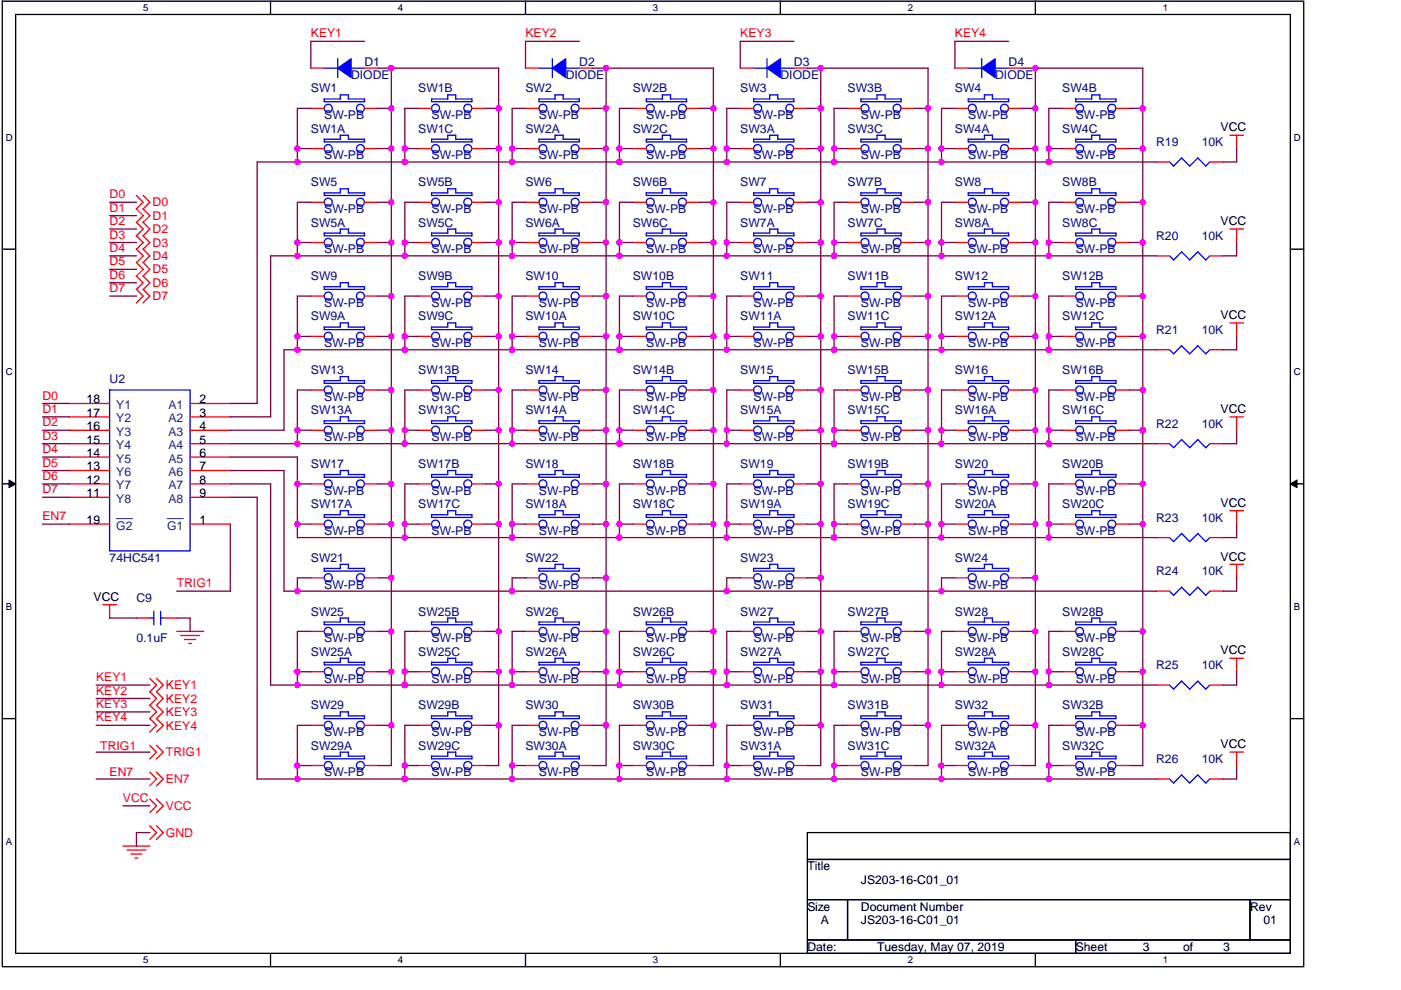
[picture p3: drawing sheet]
<svg xmlns="http://www.w3.org/2000/svg" width="297mm" height="210mm" viewBox="0 0 297 210" stroke-linecap="round" stroke-linejoin="round" font-family="sans-serif">
<defs><g id="words">
<g font-size="2.6" fill="#f00">
<text x="65.9" y="7.9">KEY1</text>
<text x="111.4" y="7.9">KEY2</text>
<text x="156.9" y="7.9">KEY3</text>
<text x="202.5" y="7.9">KEY4</text>
<text x="23.2" y="44.9">D1</text>
<text x="23.2" y="47.8">D2</text>
<text x="23.2" y="42.1">D0</text>
<text x="32.3" y="43.8">D0</text>
<text x="32.3" y="46.6">D1</text>
<text x="23.2" y="50.6">D3</text>
<text x="23.2" y="53.4">D4</text>
<text x="32.3" y="52.3">D3</text>
<text x="32.3" y="49.5">D2</text>
<text x="23.2" y="56.3">D5</text>
<text x="23.2" y="59.1">D6</text>
<text x="32.3" y="58">D5</text>
<text x="32.3" y="55.2">D4</text>
<text x="23.2" y="62">D7</text>
<text x="32.3" y="63.7">D7</text>
<text x="32.3" y="60.9">D6</text>
<text x="9" y="84.8">D0</text>
<text x="9" y="87.6">D1</text>
<text x="9" y="93.3">D3</text>
<text x="9" y="90.4">D2</text>
<text x="9" y="101.8">D6</text>
<text x="9" y="99">D5</text>
<text x="9" y="96.1">D4</text>
<text x="9" y="104.7">D7</text>
<text x="9" y="110.3">EN7</text>
<text x="37.5" y="124.6">TRIG1</text>
<text x="20.4" y="147.3">KEY2</text>
<text x="20.4" y="144.5">KEY1</text>
<text x="35.2" y="146.2">KEY1</text>
<text x="35.2" y="149">KEY2</text>
<text x="20.4" y="153">KEY4</text>
<text x="20.4" y="150.2">KEY3</text>
<text x="35.2" y="154.7">KEY4</text>
<text x="35.2" y="151.9">KEY3</text>
<text x="21.2" y="159">TRIG1</text>
<text x="35.2" y="160.4">TRIG1</text>
<text x="23.2" y="164.7">EN7</text>
<text x="35.2" y="166.1">EN7</text>
<text x="26.1" y="170.1">VCC</text>
<text x="35.2" y="171.8">VCC</text>
<text x="35.2" y="177.5">GND</text>
</g>
<g font-size="2.6" fill="#000080">
<text x="74.4" y="16.8">DIODE</text>
<text x="77.3" y="13.9">D1</text>
<text x="119.9" y="16.8">DIODE</text>
<text x="122.8" y="13.9">D2</text>
<text x="165.5" y="16.8">DIODE</text>
<text x="168.3" y="13.9">D3</text>
<text x="211" y="16.8">DIODE</text>
<text x="213.8" y="13.9">D4</text>
<text x="65.9" y="19.6">SW1</text>
<text x="88.7" y="19.6">SW1B</text>
<text x="111.4" y="19.6">SW2</text>
<text x="134.2" y="19.6">SW2B</text>
<text x="156.9" y="19.6">SW3</text>
<text x="179.7" y="19.6">SW3B</text>
<text x="202.5" y="19.6">SW4</text>
<text x="225.2" y="19.6">SW4B</text>
<text x="65.9" y="28.1">SW1A</text>
<text x="68.7" y="25.3">SW-PB</text>
<text x="88.7" y="28.1">SW1C</text>
<text x="91.5" y="25.3">SW-PB</text>
<text x="111.4" y="28.1">SW2A</text>
<text x="114.3" y="25.3">SW-PB</text>
<text x="134.2" y="28.1">SW2C</text>
<text x="137" y="25.3">SW-PB</text>
<text x="156.9" y="28.1">SW3A</text>
<text x="159.8" y="25.3">SW-PB</text>
<text x="179.7" y="28.1">SW3C</text>
<text x="182.5" y="25.3">SW-PB</text>
<text x="202.5" y="28.1">SW4A</text>
<text x="205.3" y="25.3">SW-PB</text>
<text x="225.2" y="28.1">SW4C</text>
<text x="228.1" y="25.3">SW-PB</text>
<text x="68.7" y="33.8">SW-PB</text>
<text x="91.5" y="33.8">SW-PB</text>
<text x="114.3" y="33.8">SW-PB</text>
<text x="137" y="33.8">SW-PB</text>
<text x="159.8" y="33.8">SW-PB</text>
<text x="182.5" y="33.8">SW-PB</text>
<text x="205.3" y="33.8">SW-PB</text>
<text x="228.1" y="33.8">SW-PB</text>
<text x="245.1" y="31">R19</text>
<text x="254.8" y="31">10K</text>
<text x="65.9" y="39.5">SW5</text>
<text x="88.7" y="39.5">SW5B</text>
<text x="111.4" y="39.5">SW6</text>
<text x="134.2" y="39.5">SW6B</text>
<text x="156.9" y="39.5">SW7</text>
<text x="179.7" y="39.5">SW7B</text>
<text x="202.5" y="39.5">SW8</text>
<text x="225.2" y="39.5">SW8B</text>
<text x="68.7" y="45.2">SW-PB</text>
<text x="91.5" y="45.2">SW-PB</text>
<text x="114.3" y="45.2">SW-PB</text>
<text x="137" y="45.2">SW-PB</text>
<text x="159.8" y="45.2">SW-PB</text>
<text x="182.5" y="45.2">SW-PB</text>
<text x="205.3" y="45.2">SW-PB</text>
<text x="228.1" y="45.2">SW-PB</text>
<text x="65.9" y="48">SW5A</text>
<text x="68.7" y="53.7">SW-PB</text>
<text x="88.7" y="48">SW5C</text>
<text x="91.5" y="53.7">SW-PB</text>
<text x="111.4" y="48">SW6A</text>
<text x="114.3" y="53.7">SW-PB</text>
<text x="134.2" y="48">SW6C</text>
<text x="137" y="53.7">SW-PB</text>
<text x="156.9" y="48">SW7A</text>
<text x="159.8" y="53.7">SW-PB</text>
<text x="179.7" y="48">SW7C</text>
<text x="182.5" y="53.7">SW-PB</text>
<text x="202.5" y="48">SW8A</text>
<text x="205.3" y="53.7">SW-PB</text>
<text x="225.2" y="48">SW8C</text>
<text x="228.1" y="53.7">SW-PB</text>
<text x="245.1" y="50.9">R20</text>
<text x="254.8" y="50.9">10K</text>
<text x="65.9" y="59.4">SW9</text>
<text x="88.7" y="59.4">SW9B</text>
<text x="111.4" y="59.4">SW10</text>
<text x="134.2" y="59.4">SW10B</text>
<text x="156.9" y="59.4">SW11</text>
<text x="179.7" y="59.4">SW11B</text>
<text x="202.5" y="59.4">SW12</text>
<text x="225.2" y="59.4">SW12B</text>
<text x="68.7" y="65.1">SW-PB</text>
<text x="91.5" y="65.1">SW-PB</text>
<text x="114.3" y="65.1">SW-PB</text>
<text x="137" y="65.1">SW-PB</text>
<text x="159.8" y="65.1">SW-PB</text>
<text x="182.5" y="65.1">SW-PB</text>
<text x="205.3" y="65.1">SW-PB</text>
<text x="228.1" y="65.1">SW-PB</text>
<text x="65.9" y="68">SW9A</text>
<text x="88.7" y="68">SW9C</text>
<text x="111.4" y="68">SW10A</text>
<text x="134.2" y="68">SW10C</text>
<text x="156.9" y="68">SW11A</text>
<text x="179.7" y="68">SW11C</text>
<text x="202.5" y="68">SW12A</text>
<text x="225.2" y="68">SW12C</text>
<text x="245.1" y="70.8">R21</text>
<text x="254.8" y="70.8">10K</text>
<text x="68.7" y="73.7">SW-PB</text>
<text x="91.5" y="73.7">SW-PB</text>
<text x="114.3" y="73.7">SW-PB</text>
<text x="137" y="73.7">SW-PB</text>
<text x="159.8" y="73.7">SW-PB</text>
<text x="182.5" y="73.7">SW-PB</text>
<text x="205.3" y="73.7">SW-PB</text>
<text x="228.1" y="73.7">SW-PB</text>
<text x="23.2" y="81.3">U2</text>
<text x="65.9" y="79.3">SW13</text>
<text x="88.7" y="79.3">SW13B</text>
<text x="111.4" y="79.3">SW14</text>
<text x="134.2" y="79.3">SW14B</text>
<text x="156.9" y="79.3">SW15</text>
<text x="179.7" y="79.3">SW15B</text>
<text x="202.5" y="79.3">SW16</text>
<text x="225.2" y="79.3">SW16B</text>
<text x="65.9" y="87.9">SW13A</text>
<text x="68.7" y="85">SW-PB</text>
<text x="88.7" y="87.9">SW13C</text>
<text x="91.5" y="85">SW-PB</text>
<text x="111.4" y="87.9">SW14A</text>
<text x="114.3" y="85">SW-PB</text>
<text x="134.2" y="87.9">SW14C</text>
<text x="137" y="85">SW-PB</text>
<text x="156.9" y="87.9">SW15A</text>
<text x="159.8" y="85">SW-PB</text>
<text x="179.7" y="87.9">SW15C</text>
<text x="182.5" y="85">SW-PB</text>
<text x="202.5" y="87.9">SW16A</text>
<text x="205.3" y="85">SW-PB</text>
<text x="225.2" y="87.9">SW16C</text>
<text x="228.1" y="85">SW-PB</text>
<text x="68.7" y="93.6">SW-PB</text>
<text x="91.5" y="93.6">SW-PB</text>
<text x="114.3" y="93.6">SW-PB</text>
<text x="137" y="93.6">SW-PB</text>
<text x="159.8" y="93.6">SW-PB</text>
<text x="182.5" y="93.6">SW-PB</text>
<text x="205.3" y="93.6">SW-PB</text>
<text x="228.1" y="93.6">SW-PB</text>
<text x="245.1" y="90.7">R22</text>
<text x="254.8" y="90.7">10K</text>
<text x="65.9" y="99.3">SW17</text>
<text x="88.7" y="99.3">SW17B</text>
<text x="111.4" y="99.3">SW18</text>
<text x="134.2" y="99.3">SW18B</text>
<text x="156.9" y="99.3">SW19</text>
<text x="179.7" y="99.3">SW19B</text>
<text x="202.5" y="99.3">SW20</text>
<text x="225.2" y="99.3">SW20B</text>
<text x="65.9" y="107.8">SW17A</text>
<text x="68.7" y="104.9">SW-PB</text>
<text x="88.7" y="107.8">SW17C</text>
<text x="91.5" y="104.9">SW-PB</text>
<text x="111.4" y="107.8">SW18A</text>
<text x="114.3" y="104.9">SW-PB</text>
<text x="134.2" y="107.8">SW18C</text>
<text x="137" y="104.9">SW-PB</text>
<text x="156.9" y="107.8">SW19A</text>
<text x="159.8" y="104.9">SW-PB</text>
<text x="179.7" y="107.8">SW19C</text>
<text x="182.5" y="104.9">SW-PB</text>
<text x="202.5" y="107.8">SW20A</text>
<text x="205.3" y="104.9">SW-PB</text>
<text x="225.2" y="107.8">SW20C</text>
<text x="228.1" y="104.9">SW-PB</text>
<text x="68.7" y="113.5">SW-PB</text>
<text x="91.5" y="113.5">SW-PB</text>
<text x="114.3" y="113.5">SW-PB</text>
<text x="137" y="113.5">SW-PB</text>
<text x="159.8" y="113.5">SW-PB</text>
<text x="182.5" y="113.5">SW-PB</text>
<text x="205.3" y="113.5">SW-PB</text>
<text x="228.1" y="113.5">SW-PB</text>
<text x="245.1" y="110.6">R23</text>
<text x="254.8" y="110.6">10K</text>
<text x="23.2" y="119.2">74HC541</text>
<text x="65.9" y="119.2">SW21</text>
<text x="111.4" y="119.2">SW22</text>
<text x="156.9" y="119.2">SW23</text>
<text x="202.5" y="119.2">SW24</text>
<text x="68.7" y="124.9">SW-PB</text>
<text x="114.3" y="124.9">SW-PB</text>
<text x="159.8" y="124.9">SW-PB</text>
<text x="205.3" y="124.9">SW-PB</text>
<text x="245.1" y="122">R24</text>
<text x="254.8" y="122">10K</text>
<text x="28.9" y="127.7">C9</text>
<text x="65.9" y="130.6">SW25</text>
<text x="88.7" y="130.6">SW25B</text>
<text x="111.4" y="130.6">SW26</text>
<text x="134.2" y="130.6">SW26B</text>
<text x="156.9" y="130.6">SW27</text>
<text x="179.7" y="130.6">SW27B</text>
<text x="202.5" y="130.6">SW28</text>
<text x="225.2" y="130.6">SW28B</text>
<text x="28.9" y="136.2">0.1uF</text>
<text x="68.7" y="136.2">SW-PB</text>
<text x="91.5" y="136.2">SW-PB</text>
<text x="114.3" y="136.2">SW-PB</text>
<text x="137" y="136.2">SW-PB</text>
<text x="159.8" y="136.2">SW-PB</text>
<text x="182.5" y="136.2">SW-PB</text>
<text x="205.3" y="136.2">SW-PB</text>
<text x="228.1" y="136.2">SW-PB</text>
<text x="65.9" y="139.1">SW25A</text>
<text x="88.7" y="139.1">SW25C</text>
<text x="111.4" y="139.1">SW26A</text>
<text x="134.2" y="139.1">SW26C</text>
<text x="156.9" y="139.1">SW27A</text>
<text x="179.7" y="139.1">SW27C</text>
<text x="202.5" y="139.1">SW28A</text>
<text x="225.2" y="139.1">SW28C</text>
<text x="245.1" y="141.9">R25</text>
<text x="254.8" y="141.9">10K</text>
<text x="68.7" y="144.8">SW-PB</text>
<text x="91.5" y="144.8">SW-PB</text>
<text x="114.3" y="144.8">SW-PB</text>
<text x="137" y="144.8">SW-PB</text>
<text x="159.8" y="144.8">SW-PB</text>
<text x="182.5" y="144.8">SW-PB</text>
<text x="205.3" y="144.8">SW-PB</text>
<text x="228.1" y="144.8">SW-PB</text>
<text x="65.9" y="150.5">SW29</text>
<text x="88.7" y="150.5">SW29B</text>
<text x="111.4" y="150.5">SW30</text>
<text x="134.2" y="150.5">SW30B</text>
<text x="156.9" y="150.5">SW31</text>
<text x="179.7" y="150.5">SW31B</text>
<text x="202.5" y="150.5">SW32</text>
<text x="225.2" y="150.5">SW32B</text>
<text x="65.9" y="159">SW29A</text>
<text x="68.7" y="156.1">SW-PB</text>
<text x="88.7" y="159">SW29C</text>
<text x="91.5" y="156.1">SW-PB</text>
<text x="111.4" y="159">SW30A</text>
<text x="114.3" y="156.1">SW-PB</text>
<text x="134.2" y="159">SW30C</text>
<text x="137" y="156.1">SW-PB</text>
<text x="156.9" y="159">SW31A</text>
<text x="159.8" y="156.1">SW-PB</text>
<text x="179.7" y="159">SW31C</text>
<text x="182.5" y="156.1">SW-PB</text>
<text x="202.5" y="159">SW32A</text>
<text x="205.3" y="156.1">SW-PB</text>
<text x="225.2" y="159">SW32C</text>
<text x="228.1" y="156.1">SW-PB</text>
<text x="245.1" y="161.8">R26</text>
<text x="254.8" y="161.8">10K</text>
<text x="68.7" y="164.7">SW-PB</text>
<text x="91.5" y="164.7">SW-PB</text>
<text x="114.3" y="164.7">SW-PB</text>
<text x="137" y="164.7">SW-PB</text>
<text x="159.8" y="164.7">SW-PB</text>
<text x="182.5" y="164.7">SW-PB</text>
<text x="205.3" y="164.7">SW-PB</text>
<text x="228.1" y="164.7">SW-PB</text>
</g>
<g font-size="2.6">
<text x="258.8" y="27.9">VCC</text>
<text x="258.8" y="47.8">VCC</text>
<text x="258.8" y="67.7">VCC</text>
<text x="18.4" y="85.6">18</text>
<text x="18.4" y="88.4">17</text>
<text x="42.3" y="85.6">2</text>
<text x="42.3" y="88.4">3</text>
<text x="258.8" y="87.6">VCC</text>
<text x="18.4" y="91.2">16</text>
<text x="18.4" y="94.1">15</text>
<text x="42.3" y="91.2">4</text>
<text x="42.3" y="94.1">5</text>
<text x="18.4" y="96.9">14</text>
<text x="18.4" y="99.8">13</text>
<text x="42.3" y="96.9">6</text>
<text x="42.3" y="99.8">7</text>
<text x="18.4" y="102.6">12</text>
<text x="18.4" y="105.5">11</text>
<text x="42.3" y="102.6">8</text>
<text x="42.3" y="105.5">9</text>
<text x="258.8" y="107.5">VCC</text>
<text x="18.4" y="111.1">19</text>
<text x="42.3" y="111.1">1</text>
<text x="258.8" y="118.9">VCC</text>
<text x="19.8" y="127.4">VCC</text>
<text x="258.8" y="138.8">VCC</text>
<text x="258.8" y="158.7">VCC</text>
<text x="171.2" y="184.6">Title</text>
<text x="182.5" y="187.5">JS203-16-C01_01</text>
<text x="171.2" y="193.1">Size</text>
<text x="174" y="196">A</text>
<text x="182.5" y="193.1">Document Number</text>
<text x="182.5" y="196">JS203-16-C01_01</text>
<text x="265" y="193.1">Rev</text>
<text x="267.9" y="196">01</text>
<text x="171.2" y="201.7">Date:</text>
<text x="185.9" y="201.7">Tuesday, May 07, 2019</text>
<text x="228.1" y="201.7">Sheet</text>
<text x="242.3" y="201.7">3</text>
<text x="250.8" y="201.7">of</text>
<text x="259.4" y="201.7">3</text>
</g>
<g font-size="2.6" fill="#004080">
<text x="24.7" y="86.7">Y1</text>
<text x="24.7" y="89.6">Y2</text>
<text x="35.7" y="86.7">A1</text>
<text x="35.7" y="89.6">A2</text>
<text x="24.7" y="92.4">Y3</text>
<text x="24.7" y="95.3">Y4</text>
<text x="35.7" y="92.4">A3</text>
<text x="35.7" y="95.3">A4</text>
<text x="24.7" y="98.1">Y5</text>
<text x="24.7" y="101">Y6</text>
<text x="35.7" y="98.1">A5</text>
<text x="35.7" y="101">A6</text>
<text x="24.7" y="103.8">Y7</text>
<text x="24.7" y="106.6">Y8</text>
<text x="35.7" y="103.8">A7</text>
<text x="35.7" y="106.6">A8</text>
<text x="24.7" y="112.3">G2</text>
<text x="35.4" y="112.3">G1</text>
</g>
<g font-size="2">
<text x="30.3" y="2.3">5</text>
<text x="84.4" y="2.3">4</text>
<text x="138.4" y="2.3">3</text>
<text x="192.5" y="2.3">2</text>
<text x="246.5" y="2.3">1</text>
<text x="1.2" y="29.8">D</text>
<text x="274.3" y="29.8">D</text>
<text x="1.2" y="79.6">C</text>
<text x="274.3" y="79.6">C</text>
<text x="1.2" y="129.4">B</text>
<text x="274.3" y="129.4">B</text>
<text x="1.2" y="179.2">A</text>
<text x="274.3" y="179.2">A</text>
<text x="30.3" y="204.3">5</text>
<text x="84.4" y="204.3">4</text>
<text x="138.4" y="204.3">3</text>
<text x="192.5" y="204.3">2</text>
<text x="246.5" y="204.3">1</text>
</g>
</g></defs>
<path d="M.5 .2h275.9v204.8h-275.9zM3.3 3.1h270.3v199.1h-270.3z" fill="none" stroke="#000" stroke-width=".28"/>
<g fill="#fff">
<path d="M30.3 .5h1.2v2.3h-1.2z"/>
<path d="M30.3 202.5h1.2v2.3h-1.2z"/>
</g>
<path d="M57.4 .2v2.9M57.4 202.2v2.8" fill="none" stroke="#000" stroke-width=".28"/>
<g fill="#fff">
<path d="M84.4 .5h1.1v2.3h-1.1z"/>
<path d="M84.4 202.5h1.1v2.3h-1.1z"/>
</g>
<path d="M111.4 .2v2.9M111.4 202.2v2.8" fill="none" stroke="#000" stroke-width=".28"/>
<g fill="#fff">
<path d="M138.4 .5h1.2v2.3h-1.2z"/>
<path d="M138.4 202.5h1.2v2.3h-1.2z"/>
</g>
<path d="M165.5 .2v2.9M165.5 202.2v2.8" fill="none" stroke="#000" stroke-width=".28"/>
<g fill="#fff">
<path d="M192.5 .5h1.1v2.3h-1.1z"/>
<path d="M192.5 202.5h1.1v2.3h-1.1z"/>
</g>
<path d="M219.5 .2v2.9M219.5 202.2v2.8" fill="none" stroke="#000" stroke-width=".28"/>
<g fill="#fff">
<path d="M246.5 .5h1.2v2.3h-1.2z"/>
<path d="M246.5 202.5h1.2v2.3h-1.2z"/>
<path d="M1.2 28h1.5v2.2h-1.5z"/>
<path d="M274.3 28h1.5v2.2h-1.5z"/>
<path d="M1.2 77.7h1.5v2.3h-1.5z"/>
<path d="M274.3 77.7h1.5v2.3h-1.5z"/>
</g>
<path d="M.5 52.9h2.8M273.6 52.9h2.8" fill="none" stroke="#000" stroke-width=".28"/>
<g fill="#fff">
<path d="M1.2 127.5h1.4v2.3h-1.4z"/>
<path d="M274.3 127.5h1.4v2.3h-1.4z"/>
</g>
<path d="M.5 102.6h2.8M273.6 102.6h2.8" fill="none" stroke="#000" stroke-width=".28"/>
<path d="M1.9 101.8l1.4 .8-1.4 .8zM273.6 102.6l1.4-.8v1.6z" fill="#000" stroke="#000" stroke-width=".21"/>
<g fill="#fff">
<path d="M1.2 177.3h1.4v2.3h-1.4z"/>
<path d="M274.3 177.3h1.4v2.3h-1.4z"/>
</g>
<path d="M.5 152.4h2.8M273.6 152.4h2.8M171.2 176.6h102.4v5.7h-102.4zM171.2 199.4h56.9v2.8h-56.9zM171.2 182.3h102.4v8.5h-102.4zM171.2 190.8h8.5v8.6h-8.5zM179.7 190.8h85.3v8.6h-85.3zM228.1 199.4h45.5v2.8h-45.5zM265 190.8h8.6v8.6h-8.6z" fill="none" stroke="#000" stroke-width=".28"/>
<g fill="none" stroke="#f00" stroke-width=".28">
<path d="M65.9 14.5h2.8M77.3 14.5h2.8M111.4 14.5h2.9M122.8 14.5h2.8M156.9 14.5h2.9M168.3 14.5h2.9M202.5 14.5h2.8M213.8 14.5h2.9M65.9 31.5h2.8M65.9 23h2.8M77.3 31.5h2.8M77.3 23h2.8"/>
<path d="M88.7 31.5h2.8M88.7 23h2.8M100.1 31.5h2.8M100.1 23h2.8M111.4 31.5h2.9M111.4 23h2.9M122.8 31.5h2.8M122.8 23h2.8M134.2 31.5h2.8M134.2 23h2.8M145.6 31.5h2.8M145.6 23h2.8"/>
<path d="M156.9 31.5h2.9M156.9 23h2.9M168.3 31.5h2.9M168.3 23h2.9M179.7 31.5h2.8M179.7 23h2.8M191.1 31.5h2.8M191.1 23h2.8M202.5 31.5h2.8M202.5 23h2.8M213.8 31.5h2.9M213.8 23h2.9"/>
<path d="M225.2 31.5h2.9M225.2 23h2.9M236.6 31.5h2.8M236.6 23h2.8M245.1 34.4h2.9M256.5 34.4h2.9M260.8 28.7h2.8M262.2 28.7v2.8M28.9 58.5l1.4 1.5-1.4 1.4 1.4 1.4-1.4 1.5M28.9 50l1.4 1.4-1.4 1.5M28.9 55.7l1.4 1.4-1.4 1.5M28.9 47.1l1.4 1.5-1.4 1.4"/>
<path d="M28.9 41.4l1.4 1.5-1.4 1.4M28.9 52.8l1.4 1.5-1.4 1.4M28.9 44.3l1.4 1.4-1.4 1.5M30.3 58.5l1.5 1.5-1.5 1.4 1.5 1.4-1.5 1.5M30.3 50l1.5 1.4-1.5 1.5M30.3 55.7l1.5 1.4-1.5 1.5M30.3 47.1l1.5 1.5-1.5 1.4M30.3 41.4l1.5 1.5-1.5 1.4M30.3 52.8l1.5 1.5-1.5 1.4M30.3 44.3l1.5 1.4-1.5 1.5M65.9 51.4h2.8M65.9 42.9h2.8"/>
<path d="M77.3 51.4h2.8M77.3 42.9h2.8M88.7 51.4h2.8M88.7 42.9h2.8M100.1 51.4h2.8M100.1 42.9h2.8M111.4 51.4h2.9M111.4 42.9h2.9M122.8 51.4h2.8M122.8 42.9h2.8M134.2 51.4h2.8M134.2 42.9h2.8"/>
<path d="M145.6 51.4h2.8M145.6 42.9h2.8M156.9 51.4h2.9M156.9 42.9h2.9M168.3 51.4h2.9M168.3 42.9h2.9M179.7 51.4h2.8M179.7 42.9h2.8M191.1 51.4h2.8M191.1 42.9h2.8M202.5 51.4h2.8M202.5 42.9h2.8"/>
<path d="M213.8 51.4h2.9M213.8 42.9h2.9M225.2 51.4h2.9M225.2 42.9h2.9M236.6 51.4h2.8M236.6 42.9h2.8M245.1 54.3h2.9M256.5 54.3h2.9M260.8 48.6h2.8M262.2 48.6v2.9M65.9 71.4h2.8M65.9 62.8h2.8"/>
<path d="M77.3 71.4h2.8M77.3 62.8h2.8M88.7 71.4h2.8M88.7 62.8h2.8M100.1 71.4h2.8M100.1 62.8h2.8M111.4 71.4h2.9M111.4 62.8h2.9M122.8 71.4h2.8M122.8 62.8h2.8M134.2 71.4h2.8M134.2 62.8h2.8"/>
<path d="M145.6 71.4h2.8M145.6 62.8h2.8M156.9 71.4h2.9M156.9 62.8h2.9M168.3 71.4h2.9M168.3 62.8h2.9M179.7 71.4h2.8M179.7 62.8h2.8M191.1 71.4h2.8M191.1 62.8h2.8M202.5 71.4h2.8M202.5 62.8h2.8"/>
<path d="M213.8 71.4h2.9M213.8 62.8h2.9M225.2 71.4h2.9M225.2 62.8h2.9M236.6 71.4h2.8M236.6 62.8h2.8M245.1 74.2h2.9M256.5 74.2h2.9M260.8 68.5h2.8M262.2 68.5v2.9M14.7 88.4h8.5M14.7 91.2h8.5"/>
<path d="M14.7 94.1h8.5M14.7 85.6h8.5M14.7 96.9h8.5M14.7 99.8h8.5M40.3 88.4h8.5M40.3 91.2h8.5M40.3 94.1h8.5M40.3 85.6h8.5M40.3 96.9h8.5M40.3 99.8h8.5M65.9 91.2h2.8M65.9 82.7h2.8"/>
<path d="M77.3 91.2h2.8M77.3 82.7h2.8M88.7 91.2h2.8M88.7 82.7h2.8M100.1 91.2h2.8M100.1 82.7h2.8M111.4 91.2h2.9M111.4 82.7h2.9M122.8 91.2h2.8M122.8 82.7h2.8M134.2 91.2h2.8M134.2 82.7h2.8"/>
<path d="M145.6 91.2h2.8M145.6 82.7h2.8M156.9 91.2h2.9M156.9 82.7h2.9M168.3 91.2h2.9M168.3 82.7h2.9M179.7 91.2h2.8M179.7 82.7h2.8M191.1 91.2h2.8M191.1 82.7h2.8M202.5 91.2h2.8M202.5 82.7h2.8"/>
<path d="M213.8 91.2h2.9M213.8 82.7h2.9M225.2 91.2h2.9M225.2 82.7h2.9M236.6 91.2h2.8M236.6 82.7h2.8M245.1 94.1h2.9M256.5 94.1h2.9M260.8 88.4h2.8M262.2 88.4v2.9M14.7 102.6h8.5M14.7 111.2h8.5"/>
<path d="M14.7 105.5h8.5M40.3 102.6h8.5M40.3 111.2h8.5M40.3 105.5h8.5M65.9 102.6h2.8M65.9 111.2h2.8M77.3 102.6h2.8M77.3 111.2h2.8M88.7 102.6h2.8M88.7 111.2h2.8M100.1 102.6h2.8M100.1 111.2h2.8"/>
<path d="M111.4 102.6h2.9M111.4 111.2h2.9M122.8 102.6h2.8M122.8 111.2h2.8M134.2 102.6h2.8M134.2 111.2h2.8M145.6 102.6h2.8M145.6 111.2h2.8M156.9 102.6h2.9M156.9 111.2h2.9M168.3 102.6h2.9M168.3 111.2h2.9"/>
<path d="M179.7 102.6h2.8M179.7 111.2h2.8M191.1 102.6h2.8M191.1 111.2h2.8M202.5 102.6h2.8M202.5 111.2h2.8M213.8 102.6h2.9M213.8 111.2h2.9M225.2 102.6h2.9M225.2 111.2h2.9M236.6 102.6h2.8M236.6 111.2h2.8"/>
<path d="M245.1 114h2.9M256.5 114h2.9M260.8 119.7h2.8M260.8 108.3h2.8M262.2 108.3v2.9M262.2 119.7v2.9M21.8 128.2h2.9M23.2 128.2v2.9M28.9 131.1h2.9M34.6 131.1h2.9M37.5 133.9h5.7M38.3 134.8h4"/>
<path d="M39.1 135.6h2.3M40 136.5h.6M65.9 133.9h2.8M65.9 122.6h2.8M77.3 133.9h2.8M77.3 122.6h2.8M88.7 133.9h2.8M100.1 133.9h2.8M111.4 133.9h2.9M111.4 122.6h2.9M122.8 133.9h2.8M122.8 122.6h2.8"/>
<path d="M134.2 133.9h2.8M145.6 133.9h2.8M156.9 133.9h2.9M156.9 122.6h2.9M168.3 133.9h2.9M168.3 122.6h2.9M179.7 133.9h2.8M191.1 133.9h2.8M202.5 133.9h2.8M202.5 122.6h2.8M213.8 133.9h2.9M213.8 122.6h2.9"/>
<path d="M225.2 133.9h2.9M236.6 133.9h2.8M245.1 125.4h2.9M256.5 125.4h2.9M260.8 139.6h2.8M262.2 139.6v2.9M31.7 158.1l1.5 1.4-1.5 1.5M31.7 143.9l1.5 1.4-1.5 1.4M31.7 152.4l1.5 1.4-1.5 1.5M31.7 146.7l1.5 1.4-1.5 1.5 1.5 1.4-1.5 1.4M33.2 158.1l1.4 1.4-1.4 1.5M33.2 143.9l1.4 1.4-1.4 1.4"/>
<path d="M33.2 152.4l1.4 1.4-1.4 1.5M33.2 146.7l1.4 1.4-1.4 1.5 1.4 1.4-1.4 1.4M65.9 142.5h2.8M65.9 153.8h2.8M77.3 142.5h2.8M77.3 153.8h2.8M88.7 142.5h2.8M88.7 153.8h2.8M100.1 142.5h2.8M100.1 153.8h2.8M111.4 142.5h2.9M111.4 153.8h2.9"/>
<path d="M122.8 142.5h2.8M122.8 153.8h2.8M134.2 142.5h2.8M134.2 153.8h2.8M145.6 142.5h2.8M145.6 153.8h2.8M156.9 142.5h2.9M156.9 153.8h2.9M168.3 142.5h2.9M168.3 153.8h2.9M179.7 142.5h2.8M179.7 153.8h2.8"/>
<path d="M191.1 142.5h2.8M191.1 153.8h2.8M202.5 142.5h2.8M202.5 153.8h2.8M213.8 142.5h2.9M213.8 153.8h2.9M225.2 142.5h2.9M225.2 153.8h2.9M236.6 142.5h2.8M236.6 153.8h2.8M245.1 145.3h2.9M256.5 145.3h2.9"/>
<path d="M260.8 159.5h2.8M262.2 159.5v2.9M26.1 179.5h5.7M31.7 175.2l1.5 1.4-1.5 1.5M31.7 169.5l1.5 1.4-1.5 1.5M31.7 163.8l1.5 1.4-1.5 1.5M33.2 175.2l1.4 1.4-1.4 1.5M33.2 169.5l1.4 1.4-1.4 1.5M33.2 163.8l1.4 1.4-1.4 1.5M65.9 162.4h2.8M77.3 162.4h2.8M88.7 162.4h2.8"/>
<path d="M100.1 162.4h2.8M111.4 162.4h2.9M122.8 162.4h2.8M134.2 162.4h2.8M145.6 162.4h2.8M156.9 162.4h2.9M168.3 162.4h2.9M179.7 162.4h2.8M191.1 162.4h2.8M202.5 162.4h2.8M213.8 162.4h2.9M225.2 162.4h2.9"/>
<path d="M236.6 162.4h2.8M245.1 165.2h2.9M256.5 165.2h2.9M26.9 180.3h4M27.8 181.1h2.3M28.6 182h.6"/>
</g>
<g fill="none" stroke="#00f" stroke-width=".28">
<path d="M68.7 14.5h2.9M71.6 12.4v4M74.4 14.5h2.9M114.3 14.5h2.8M117.1 12.4v4M119.9 14.5h2.9M159.8 14.5h2.8M162.6 12.4v4M165.5 14.5h2.8M205.3 14.5h2.8M208.1 12.4v4M211 14.5h2.8"/>
<path d="M72.2 21h-3.5v.6h8.6v-.6h-3.5M73.8 29.5h3.5v.6h-8.6v-.6h3.5v-.8h1.7v.8M73.9 20.1v.9M73.9 20.1h-1.7v.9M91.5 29.5h3.4v-.8h1.7v.8h3.5v.6h-8.6zM96.6 20.1v.9h3.5v.6h-8.6v-.6h3.4M96.6 20.1h-1.7v.9M117.7 21h-3.4v.6h8.5v-.6h-3.4M119.4 29.5h3.4v.6h-8.5v-.6h3.4v-.8h1.7v.8M119.4 20.1v.9M119.4 20.1h-1.7v.9M140.4 28.7h1.8v.8"/>
<path d="M140.4 20.1h1.8M140.4 20.1v.9M140.4 28.7v.8h-3.4v.6h8.6M140.4 21h-3.4v.6h8.6M142.1 21h3.5v.6M142.1 29.5h3.5v.6M142.2 20.1v.9M159.8 21h3.4M159.8 21v.6h8.5M159.8 29.5v.6h8.5M163.2 28.7h1.7v.8h3.4v.6M163.2 20.1h1.7"/>
<path d="M163.2 20.1v.9M163.2 28.7v.8h-3.4M164.9 20.1v.9h3.4v.6M182.5 21h3.4M182.5 29.5v.6h8.6v-.6h-3.5l.1-.8h-1.8v.8h-3.4M187.7 20.1l-.1 .9h3.5v.6h-8.6v-.6M187.7 20.1h-1.8v.9M208.7 28.7h1.7v.8M208.7 20.1h1.7M208.7 20.1v.9M208.7 28.7v.8h-3.4v.6h8.6M208.7 21h-3.4v.6h8.6"/>
<path d="M210.4 21h3.4v.6M210.4 29.5h3.4v.6M210.4 20.1v.9M228 21h3.5M228.1 29.5v.6h8.5v-.6h-3.4v-.8h-1.7v.8h-3.5M233.2 20.1v.9h3.4v.6h-8.5v-.6M233.2 20.1h-1.7v.9M247.9 34.3l.9 .9M252.2 35.2l-1.7-1.7-1.7 1.7M255.6 35.2l-1.7-1.7-1.7 1.7M256.5 34.4l-.9 .8M68.7 49.4h3.5v-.8h1.7v.8"/>
<path d="M68.7 49.4v.6h8.6v-.6M73.8 49.4h3.5M73.9 40h-1.7v.9h-3.5v.6h8.6v-.6h-3.5M73.9 40v.9M91.5 49.4h3.4v-.8h1.7v.8h3.5M91.5 49.4v.6h8.6v-.6M96.6 40v.9h3.5v.6h-8.6v-.6h3.4v-.9h1.7M114.3 49.4h3.4v-.8h1.7v.8M114.3 49.4v.6h8.5v-.6M119.4 49.4h3.4M119.4 40h-1.7v.9h-3.4v.6h8.5v-.6h-3.4M119.4 40v.9"/>
<path d="M137 49.4v.6h8.6M140.4 48.6h1.8v.8M140.4 60l1.8-.1v.9M140.4 40h1.8M140.4 48.6v.8h-3.4M140.4 40v.9h-3.4v.6h8.6M140.4 60v.8M142.1 49.4h3.5M142.1 40.9h3.5v.6M142.2 40v.9M145.6 49.4v.6M159.8 49.4v.6h8.5"/>
<path d="M159.8 40.9v.6h8.5M163.2 48.6h1.7v.8h3.4M163.2 40h1.7M163.2 60l1.7-.1v.9h3.4v.6M163.2 48.6v.8h-3.4M163.2 40v.9h-3.4M163.2 60v.8M164.9 40v.9h3.4v.6M168.3 49.4v.6M182.5 49.4h3.4v-.8h1.8v.8h3.4M182.5 49.4v.6h8.6v-.6M187.7 40l-.1 .9h3.5v.6h-8.6v-.6"/>
<path d="M187.7 40h-1.8v.9h-3.4M205.3 49.4v.6h8.6M208.7 48.6h1.7v.8M208.7 60l1.7-.1v.9M208.7 40h1.7M208.7 48.6v.8h-3.4M208.7 40v.9h-3.4v.6h8.6M208.7 60v.8M210.4 40.9h3.4v.6M210.4 49.4h3.4M210.4 40v.9M213.8 49.4v.6"/>
<path d="M228 49.4h3.5v-.8h1.7v.8h3.4M228.1 49.4v.6h8.5v-.6M233.2 40v.9h3.4v.6h-8.5v-.6M233.2 40h-1.7v.9h-3.5M247.9 54.3l.9 .8M252.2 55.1l-1.7-1.7-1.7 1.8M255.6 55.1l-1.7-1.7-1.7 1.8M256.5 54.3l-.9 .9M68.7 69.4h3.5l-.1-.9h1.8v.9M68.7 69.3v.6h8.6v-.6M72.2 60.8h-3.5v.6h8.6v-.6h-3.5M73.8 69.4h3.5"/>
<path d="M73.9 60.8v-.9l-1.8 .1 .1 .8M91.5 69.4h3.4v-.9h1.7v.9h3.5M91.5 69.3v.6h8.6v-.6M94.9 60.8h-3.4v.6h8.6v-.6h-3.5v-.9l-1.7 .1v.8M114.3 69.4h3.4v-.9h1.7v.9M114.3 69.3v.6h8.5v-.6M117.7 60.8h-3.4v.6h8.5v-.6h-3.4M119.4 69.4h3.4M119.4 60.8v-.9l-1.7 .1v.8M137 69.3v.6h8.6M140.4 68.5h1.8v.9M140.4 79.9h1.8v.8"/>
<path d="M140.4 68.5v.9h-3.4M140.4 79.9v.9l-3.4-.1v.6h8.6M140.4 60.8h-3.4v.6h8.6M142.1 60.8h3.5v.6M142.1 69.4h3.5M145.6 69.3v.6M159.8 60.8h3.4M159.8 69.3v.6h8.5M159.8 60.8v.6h8.5M163.2 68.5h1.7v.9h3.4M163.2 79.9h1.7v.8h3.4v.6M163.2 68.5v.9h-3.4"/>
<path d="M163.2 79.9v.9l-3.4-.1M168.3 69.3v.6M182.5 69.4h3.4v-.9h1.8v.9h3.4M182.5 60.8h3.4M182.5 69.3v.6h8.6v-.6M182.5 60.8v.6h8.6v-.6h-3.5l.1-.9-1.8 .1v.8M205.3 69.3v.6h8.6M208.7 68.5h1.7v.9M208.7 79.9h1.7v.8M208.7 68.5v.9h-3.4M208.7 79.9v.9l-3.4-.1v.6h8.6M208.7 60.8h-3.4v.6h8.6"/>
<path d="M210.4 60.8h3.4v.6M210.4 69.4h3.4M213.8 69.3v.6M228 69.4h3.5v-.9h1.7v.9h3.4M228 60.8h3.5M228.1 60.8v.6h8.5v-.6h-3.4v-.9l-1.7 .1v.8M228.1 69.3v.6h8.5v-.6M247.9 74.2l.9 .8M250.5 73.3l1.7 1.7M250.5 73.3l-1.7 1.8M253.9 73.3l1.7 1.8 .9-.9M254 73.3l-1.8 1.8"/>
<path d="M23.2 82.7h17.1v34.2h-17.1zM73.8 80.7h3.5v.6h-8.6v-.6h3.5v-.8h1.7v.8M73.8 89.3l3.5-.1v.6h-8.6v-.6l3.5 .1v-.9h1.7v.9M73.9 99.8h-1.7v.8h-3.5M73.9 99.8v.8M91.5 89.3h3.4v-.9h1.7v.9l3.5-.1v.6h-8.6zM91.5 80.7h3.4v-.8h1.7v.8h3.5v.6h-8.6zM96.6 99.8h-1.7v.8h-3.4M96.6 99.8v.8h3.5M119.4 89.3l3.4-.1v.6h-8.5v-.6l3.4 .1v-.9h1.7v.9M119.4 80.7h3.4v.6h-8.5v-.6h3.4v-.8h1.7v.8M119.4 99.8h-1.7v.8h-3.4"/>
<path d="M119.4 99.8v.8M140.4 99.8h1.8M140.4 88.4h1.8v.9M140.4 99.8v.8h-3.4M140.4 88.4v.9l-3.4-.1v.6h8.6M142.1 89.3h3.5v.5M142.1 80.7h3.5v.6M142.2 99.8v.8M159.8 89.2v.6h8.5M159.8 80.7v.6h8.5M163.2 99.8h1.7M163.2 88.4h1.7v.9h3.4v.5"/>
<path d="M163.2 99.8v.8h-3.4M163.2 88.4v.9h-3.4M164.9 99.8v.8h3.4M182.5 89.2v.6h8.6v-.6l-3.5 .1 .1-.9h-1.8v.9h-3.4M182.5 80.7v.6h8.6v-.6h-3.5l.1-.8h-1.8v.9l-3.4-.1M187.7 99.8h-1.8v.8h-3.4M187.7 99.8l-.1 .8h3.5M208.7 88.4h1.7v.9M208.7 99.8h1.7M208.7 88.4v.9h-3.4v.5h8.6M208.7 99.8v.9l-3.4-.1M210.4 80.7h3.4v.6"/>
<path d="M210.4 89.3l3.4-.1v.6M210.4 99.8v.8M228.1 80.7v.6h8.5v-.6h-3.4v-.8h-1.7v.9l-3.5-.1M228.1 89.2v.6h8.5v-.6l-3.4 .1v-.9h-1.7v.9h-3.5M233.2 99.8h-1.7v.8h-3.5M233.2 99.8v.8h3.4M247.9 94.1l.9 .9M252.2 95l-1.7-1.8-1.7 1.8M255.6 95l-1.7-1.8-1.7 1.8M256.5 94.1l-.9 .9M68.7 100.6v.6h8.6v-.6M73.8 100.6h3.5"/>
<path d="M73.8 109.2h3.5M73.9 108.3v.9M73.9 108.3h-1.7v.9h-3.5M77.3 109.2v.5h-8.6v-.5M91.5 100.6v.6h8.6v-.6M96.6 108.3v.9h3.5M96.6 108.3h-1.7v.9h-3.4M100.1 109.2v.5h-8.6v-.5M114.3 100.6v.6h8.5v-.6M119.4 100.6h3.4M119.4 109.2h3.4M119.4 108.3v.9"/>
<path d="M119.4 108.3h-1.7v.9h-3.4M122.8 109.2v.5h-8.5v-.5M137 100.6v.6h8.6M137 109.2v.5h8.6M140.4 108.3h1.8M140.4 108.3v.9h-3.4M142.1 100.6h3.5M142.1 109.2h3.5M142.2 108.3v.9M145.6 100.6v.6M145.6 109.2v.5M159.8 100.6v.6h8.5"/>
<path d="M159.8 109.2v.5h8.5M163.2 119.7h1.7v.9h3.4M163.2 108.3h1.7M163.2 119.7v.9h-3.4M163.2 108.3v.9h-3.4M164.9 108.3v.9h3.4M168.3 100.6v.6M168.3 109.2v.5M182.5 100.6v.6h8.6v-.6M187.7 108.3v.9h3.4M187.7 108.3h-1.8v.9h-3.4M191.1 109.2v.5h-8.6v-.5"/>
<path d="M205.3 100.6v.6h8.6M205.3 109.2v.5h8.6M208.7 119.7h1.7v.9M208.7 108.3h1.7M208.7 108.3v.9h-3.4M208.7 119.7v.9h-3.4M210.4 100.6h3.4M210.4 109.2h3.4M210.4 108.3v.9M213.8 100.6v.6M213.8 109.2v.5M228.1 100.6v.6h8.5v-.6"/>
<path d="M233.2 108.3v.9h3.4M233.2 108.3h-1.7v.9h-3.5M236.6 109.2v.5h-8.5v-.5M247.9 114l.9 .9M250.5 113.1l1.7 1.8M250.5 113.2l-1.7 1.7M253.9 113.1l1.7 1.8M254 113.2l-1.8 1.7M256.5 114l-.9 .9M31.8 131.1h.8M32.6 129.7v2.8M34 131.1h.6"/>
<path d="M34.1 129.7v2.8M68.7 120.6h3.5v-.9h1.7v.9M68.7 120.5v.6h8.6v-.6M73.8 131.9h3.5v.6h-8.6v-.6h3.5v-.8h1.7v.8M73.8 120.6h3.5M91.5 131.9h3.4v-.8h1.7v.8h3.5v.6h-8.6zM114.3 120.6h3.4v-.9h1.7v.9M114.3 120.5v.6h8.5v-.6M119.4 120.6h3.4M119.4 131.9h3.4v.6h-8.5v-.6h3.4v-.8h1.7v.8M140.4 131.1h1.8v.8M140.4 139.6h1.8v.9"/>
<path d="M140.4 131.1v.9l-3.4-.1v.6h8.6M140.4 139.6v.9M142.1 131.9h3.5v.6M159.8 120.5v.6h8.5M159.8 131.9v.6h8.5M163.2 131.1h1.7v.8h3.4v.6M163.2 139.6h1.7v.9h3.4v.5M163.2 131.1v.8h-3.4M163.2 139.6v.9M168.3 120.5v.6M182.5 131.9v.6h8.6v-.6h-3.5l.1-.8h-1.8v.9l-3.4-.1M205.3 120.5v.6h8.6"/>
<path d="M208.7 131.1h1.7v.8M208.7 139.6h1.7v.9M208.7 131.1v.9l-3.4-.1v.6h8.6M208.7 139.6v.9M210.4 131.9h3.4v.6M210.4 120.6h3.4M213.8 120.5v.6M228.1 131.9v.6h8.5v-.6h-3.4v-.8h-1.7v.9l-3.5-.1M247.9 125.4l.9 .9M250.5 124.5l1.7 1.8M250.5 124.5l-1.7 1.8M253.9 124.5l1.7 1.8 .9-.9"/>
<path d="M254 124.5l-1.8 1.8M72.2 140.5h-3.5v.5h8.6v-.5h-3.5M73.8 151.8h3.5M73.9 140.5v-.9h-1.8l.1 .9M73.9 151v.8M73.9 159.5v.9M73.9 151h-1.7v.9l-3.5-.1M73.9 159.5h-1.7v.9h-3.5M77.3 151.8v.6h-8.6v-.6M94.9 140.5h-3.4v.5h8.6v-.5h-3.5v-.9h-1.7v.9M96.6 151v.8h3.5M96.6 159.5v.9h3.5"/>
<path d="M96.6 151h-1.7v.9l-3.4-.1M96.6 159.5h-1.7v.9h-3.4M100.1 151.8v.6h-8.6v-.6M117.7 140.5h-3.4v.5h8.5v-.5h-3.4M119.4 151.8h3.4M119.4 140.5v-.9h-1.7v.9M119.4 151v.8M119.4 159.5v.9M119.4 151h-1.7v.9l-3.4-.1M119.4 159.5h-1.7v.9h-3.4M122.8 151.8v.6h-8.5v-.6M137 151.8v.6h8.6"/>
<path d="M140.4 151h1.8M140.4 159.5h1.8M140.4 151v.9l-3.4-.1M140.4 159.5v.9h-3.4M140.4 140.5h-3.4v.5h8.6M142.1 140.5h3.5v.5M142.1 151.8h3.5M142.2 151v.8M142.2 159.5v.9M145.6 151.8v.6M159.8 140.5h3.4M159.8 140.5v.5h8.5"/>
<path d="M159.8 151.8v.6h8.5M163.2 151h1.7M163.2 159.5h1.7M163.2 151v.9l-3.4-.1M163.2 159.5v.9h-3.4M164.9 151v.8h3.4M164.9 159.5v.9h3.4M168.3 151.8v.6M182.5 140.5h3.4M182.5 140.5v.5h8.6v-.5h-3.5l.1-.9h-1.8v.9M187.7 151v.8h3.4M187.7 159.5v.9h3.4"/>
<path d="M187.7 151h-1.8v.9l-3.4-.1M187.7 159.5h-1.8v.9h-3.4M191.1 151.8v.6h-8.6v-.6M205.3 151.8v.6h8.6M208.7 151h1.7M208.7 159.5h1.7M208.7 151v.9l-3.4-.1M208.7 159.5v.9h-3.4M208.7 140.5h-3.4v.5h8.6M210.4 140.5h3.4v.5M210.4 151.8h3.4M210.4 151v.8"/>
<path d="M210.4 159.5v.9M213.8 151.8v.6M228 140.5h3.5M228.1 140.5v.5h8.5v-.5h-3.4v-.9h-1.7v.9M233.2 151v.8h3.4M233.2 159.5v.9h3.4M233.2 151h-1.7v.9l-3.5-.1M233.2 159.5h-1.7v.9h-3.5M236.6 151.8v.6h-8.5v-.6M247.9 145.3l.9 .9M252.2 146.2l-1.7-1.8-1.7 1.8M255.6 146.2l-1.7-1.8-1.7 1.8"/>
<path d="M256.5 145.3l-.9 .9M73.8 160.4h3.5M77.3 160.4v.6h-8.6v-.6M100.1 160.4v.6h-8.6v-.6M119.4 160.4h3.4M122.8 160.4v.6h-8.5v-.6M137 160.4v.6h8.6M142.1 160.4h3.5M145.6 160.4v.6M159.8 160.4v.6h8.5M168.3 160.4v.6M191.1 160.4v.6h-8.6v-.6"/>
<path d="M205.3 160.4v.6h8.6M210.4 160.4h3.4M213.8 160.4v.6M236.6 160.4v.6h-8.5v-.6M247.9 165.2l.9 .9M250.5 164.3l1.7 1.8M250.5 164.4l-1.7 1.7M253.9 164.3l1.7 1.8M254 164.4l-1.8 1.7M256.5 165.2l-.9 .9"/>
<circle cx="69.6" cy="23" r=".85"/>
<circle cx="69.6" cy="31.5" r=".84"/>
<circle cx="76.4" cy="23" r=".84"/>
<circle cx="76.4" cy="31.5" r=".84"/>
<circle cx="92.3" cy="23" r=".85"/>
<circle cx="92.3" cy="31.5" r=".84"/>
<circle cx="99.2" cy="23" r=".85"/>
<circle cx="99.2" cy="31.5" r=".84"/>
<circle cx="115.1" cy="23" r=".84"/>
<circle cx="115.1" cy="31.5" r=".84"/>
<circle cx="121.9" cy="23" r=".85"/>
<circle cx="121.9" cy="31.5" r=".84"/>
<circle cx="137.9" cy="23" r=".84"/>
<circle cx="137.9" cy="31.5" r=".84"/>
<circle cx="144.7" cy="23" r=".85"/>
<circle cx="144.7" cy="31.5" r=".84"/>
<circle cx="160.6" cy="23" r=".85"/>
<circle cx="160.6" cy="31.5" r=".84"/>
<circle cx="167.4" cy="23" r=".84"/>
<circle cx="167.5" cy="31.5" r=".84"/>
<circle cx="183.4" cy="23" r=".85"/>
<circle cx="183.4" cy="31.5" r=".84"/>
<circle cx="190.2" cy="23" r=".84"/>
<circle cx="190.2" cy="31.5" r=".84"/>
<circle cx="206.1" cy="23" r=".85"/>
<circle cx="206.1" cy="31.5" r=".84"/>
<circle cx="213" cy="23" r=".85"/>
<circle cx="213" cy="31.5" r=".84"/>
<circle cx="228.9" cy="23" r=".84"/>
<circle cx="228.9" cy="31.5" r=".84"/>
<circle cx="235.7" cy="23" r=".85"/>
<circle cx="235.7" cy="31.5" r=".84"/>
<circle cx="69.6" cy="51.4" r=".85"/>
<circle cx="69.6" cy="42.9" r=".85"/>
<circle cx="76.4" cy="42.9" r=".84"/>
<circle cx="76.4" cy="51.4" r=".84"/>
<circle cx="92.3" cy="51.4" r=".85"/>
<circle cx="92.3" cy="42.9" r=".85"/>
<circle cx="99.2" cy="51.4" r=".85"/>
<circle cx="99.2" cy="42.9" r=".85"/>
<circle cx="115.1" cy="42.9" r=".84"/>
<circle cx="115.1" cy="51.4" r=".84"/>
<circle cx="121.9" cy="51.4" r=".85"/>
<circle cx="121.9" cy="42.9" r=".85"/>
<circle cx="137.9" cy="51.4" r=".84"/>
<circle cx="137.9" cy="42.9" r=".84"/>
<circle cx="144.7" cy="51.4" r=".85"/>
<circle cx="144.7" cy="42.9" r=".85"/>
<circle cx="160.6" cy="51.4" r=".85"/>
<circle cx="160.6" cy="42.9" r=".85"/>
<circle cx="167.4" cy="42.9" r=".84"/>
<circle cx="167.4" cy="51.4" r=".84"/>
<circle cx="183.4" cy="42.9" r=".85"/>
<circle cx="183.4" cy="51.4" r=".85"/>
<circle cx="190.2" cy="42.9" r=".84"/>
<circle cx="190.2" cy="51.4" r=".84"/>
<circle cx="206.1" cy="51.4" r=".85"/>
<circle cx="206.1" cy="42.9" r=".85"/>
<circle cx="213" cy="51.4" r=".85"/>
<circle cx="213" cy="42.9" r=".85"/>
<circle cx="228.9" cy="51.4" r=".84"/>
<circle cx="228.9" cy="42.9" r=".84"/>
<circle cx="235.7" cy="42.9" r=".85"/>
<circle cx="235.7" cy="51.4" r=".85"/>
<circle cx="69.6" cy="71.3" r=".85"/>
<circle cx="69.6" cy="62.8" r=".85"/>
<circle cx="76.4" cy="62.8" r=".84"/>
<circle cx="76.4" cy="71.3" r=".84"/>
<circle cx="92.3" cy="71.3" r=".85"/>
<circle cx="92.3" cy="62.8" r=".85"/>
<circle cx="99.2" cy="62.8" r=".85"/>
<circle cx="99.2" cy="71.3" r=".85"/>
<circle cx="115.1" cy="62.8" r=".84"/>
<circle cx="115.1" cy="71.3" r=".84"/>
<circle cx="121.9" cy="62.8" r=".85"/>
<circle cx="121.9" cy="71.3" r=".85"/>
<circle cx="137.9" cy="62.8" r=".84"/>
<circle cx="137.9" cy="71.3" r=".84"/>
<circle cx="144.7" cy="71.3" r=".85"/>
<circle cx="144.7" cy="62.8" r=".85"/>
<circle cx="160.6" cy="71.3" r=".85"/>
<circle cx="160.6" cy="62.8" r=".85"/>
<circle cx="167.4" cy="71.3" r=".84"/>
<circle cx="167.4" cy="62.8" r=".84"/>
<circle cx="183.4" cy="71.3" r=".85"/>
<circle cx="183.4" cy="62.8" r=".85"/>
<circle cx="190.2" cy="62.8" r=".84"/>
<circle cx="190.2" cy="71.3" r=".84"/>
<circle cx="206.1" cy="62.8" r=".85"/>
<circle cx="206.1" cy="71.3" r=".85"/>
<circle cx="213" cy="62.8" r=".85"/>
<circle cx="213" cy="71.3" r=".85"/>
<circle cx="228.9" cy="62.8" r=".84"/>
<circle cx="228.9" cy="71.3" r=".84"/>
<circle cx="235.7" cy="71.3" r=".85"/>
<circle cx="235.7" cy="62.8" r=".85"/>
<circle cx="69.6" cy="82.7" r=".85"/>
<circle cx="69.6" cy="91.2" r=".85"/>
<circle cx="76.4" cy="82.7" r=".84"/>
<circle cx="76.4" cy="91.2" r=".84"/>
<circle cx="92.3" cy="91.2" r=".85"/>
<circle cx="92.3" cy="82.7" r=".85"/>
<circle cx="99.2" cy="82.7" r=".85"/>
<circle cx="99.2" cy="91.2" r=".85"/>
<circle cx="115.1" cy="82.7" r=".84"/>
<circle cx="115.1" cy="91.2" r=".84"/>
<circle cx="121.9" cy="82.7" r=".85"/>
<circle cx="121.9" cy="91.2" r=".85"/>
<circle cx="137.9" cy="91.2" r=".84"/>
<circle cx="137.9" cy="82.7" r=".84"/>
<circle cx="144.7" cy="91.2" r=".85"/>
<circle cx="144.7" cy="82.7" r=".85"/>
<circle cx="160.6" cy="82.7" r=".85"/>
<circle cx="160.6" cy="91.2" r=".85"/>
<circle cx="167.4" cy="82.7" r=".84"/>
<circle cx="167.4" cy="91.2" r=".84"/>
<circle cx="183.4" cy="91.2" r=".85"/>
<circle cx="183.4" cy="82.7" r=".85"/>
<circle cx="190.2" cy="91.2" r=".84"/>
<circle cx="190.2" cy="82.7" r=".84"/>
<circle cx="206.1" cy="91.2" r=".85"/>
<circle cx="206.1" cy="82.7" r=".85"/>
<circle cx="213" cy="82.7" r=".85"/>
<circle cx="213" cy="91.2" r=".85"/>
<circle cx="228.9" cy="82.7" r=".84"/>
<circle cx="228.9" cy="91.2" r=".84"/>
<circle cx="235.7" cy="82.7" r=".85"/>
<circle cx="235.7" cy="91.2" r=".85"/>
<circle cx="69.6" cy="111.2" r=".85"/>
<circle cx="69.6" cy="102.6" r=".84"/>
<circle cx="76.4" cy="111.2" r=".84"/>
<circle cx="76.4" cy="102.6" r=".84"/>
<circle cx="92.3" cy="111.2" r=".85"/>
<circle cx="92.3" cy="102.6" r=".84"/>
<circle cx="99.2" cy="111.2" r=".85"/>
<circle cx="99.2" cy="102.6" r=".84"/>
<circle cx="115.1" cy="111.2" r=".84"/>
<circle cx="115.1" cy="102.6" r=".84"/>
<circle cx="121.9" cy="111.2" r=".85"/>
<circle cx="121.9" cy="102.6" r=".84"/>
<circle cx="137.9" cy="111.2" r=".84"/>
<circle cx="137.9" cy="102.6" r=".84"/>
<circle cx="144.7" cy="111.2" r=".85"/>
<circle cx="144.7" cy="102.6" r=".84"/>
<circle cx="160.6" cy="111.2" r=".85"/>
<circle cx="160.6" cy="102.6" r=".84"/>
<circle cx="167.4" cy="111.2" r=".84"/>
<circle cx="167.5" cy="102.6" r=".84"/>
<circle cx="183.4" cy="111.2" r=".85"/>
<circle cx="183.4" cy="102.6" r=".84"/>
<circle cx="190.2" cy="111.2" r=".84"/>
<circle cx="190.2" cy="102.6" r=".84"/>
<circle cx="206.1" cy="111.2" r=".85"/>
<circle cx="206.1" cy="102.6" r=".84"/>
<circle cx="213" cy="111.2" r=".85"/>
<circle cx="213" cy="102.6" r=".84"/>
<circle cx="228.9" cy="111.2" r=".84"/>
<circle cx="228.9" cy="102.6" r=".84"/>
<circle cx="235.7" cy="111.2" r=".85"/>
<circle cx="235.7" cy="102.6" r=".84"/>
<circle cx="69.6" cy="122.5" r=".85"/>
<circle cx="69.6" cy="133.9" r=".85"/>
<circle cx="76.4" cy="133.9" r=".84"/>
<circle cx="76.4" cy="122.5" r=".84"/>
<circle cx="92.3" cy="133.9" r=".85"/>
<circle cx="99.2" cy="133.9" r=".85"/>
<circle cx="115.1" cy="133.9" r=".84"/>
<circle cx="115.1" cy="122.5" r=".84"/>
<circle cx="121.9" cy="122.5" r=".85"/>
<circle cx="121.9" cy="133.9" r=".85"/>
<circle cx="137.9" cy="133.9" r=".84"/>
<circle cx="144.7" cy="133.9" r=".85"/>
<circle cx="160.6" cy="122.5" r=".85"/>
<circle cx="160.6" cy="133.9" r=".85"/>
<circle cx="167.4" cy="133.9" r=".84"/>
<circle cx="167.4" cy="122.5" r=".84"/>
<circle cx="183.4" cy="133.9" r=".85"/>
<circle cx="190.2" cy="133.9" r=".84"/>
<circle cx="206.1" cy="122.5" r=".85"/>
<circle cx="206.1" cy="133.9" r=".85"/>
<circle cx="213" cy="122.5" r=".85"/>
<circle cx="213" cy="133.9" r=".85"/>
<circle cx="228.9" cy="133.9" r=".84"/>
<circle cx="235.7" cy="133.9" r=".85"/>
<circle cx="69.6" cy="142.5" r=".85"/>
<circle cx="69.6" cy="153.8" r=".85"/>
<circle cx="76.4" cy="142.4" r=".84"/>
<circle cx="76.4" cy="153.8" r=".84"/>
<circle cx="92.3" cy="142.5" r=".85"/>
<circle cx="92.3" cy="153.8" r=".85"/>
<circle cx="99.2" cy="142.5" r=".85"/>
<circle cx="99.2" cy="153.8" r=".85"/>
<circle cx="115.1" cy="142.4" r=".84"/>
<circle cx="115.1" cy="153.8" r=".84"/>
<circle cx="121.9" cy="142.5" r=".85"/>
<circle cx="121.9" cy="153.8" r=".85"/>
<circle cx="137.9" cy="153.8" r=".84"/>
<circle cx="137.9" cy="142.4" r=".84"/>
<circle cx="144.7" cy="153.8" r=".85"/>
<circle cx="144.7" cy="142.5" r=".85"/>
<circle cx="160.6" cy="153.8" r=".85"/>
<circle cx="160.6" cy="142.5" r=".85"/>
<circle cx="167.4" cy="142.4" r=".84"/>
<circle cx="167.4" cy="153.8" r=".84"/>
<circle cx="183.4" cy="153.8" r=".85"/>
<circle cx="183.4" cy="142.5" r=".85"/>
<circle cx="190.2" cy="142.4" r=".84"/>
<circle cx="190.2" cy="153.8" r=".84"/>
<circle cx="206.1" cy="153.8" r=".85"/>
<circle cx="206.1" cy="142.5" r=".85"/>
<circle cx="213" cy="142.5" r=".85"/>
<circle cx="213" cy="153.8" r=".85"/>
<circle cx="228.9" cy="142.4" r=".84"/>
<circle cx="228.9" cy="153.8" r=".84"/>
<circle cx="235.7" cy="142.5" r=".85"/>
<circle cx="235.7" cy="153.8" r=".85"/>
<circle cx="69.6" cy="162.4" r=".85"/>
<circle cx="76.4" cy="162.4" r=".84"/>
<circle cx="92.3" cy="162.4" r=".85"/>
<circle cx="99.2" cy="162.4" r=".85"/>
<circle cx="115.1" cy="162.4" r=".84"/>
<circle cx="121.9" cy="162.4" r=".85"/>
<circle cx="137.9" cy="162.4" r=".84"/>
<circle cx="144.7" cy="162.4" r=".85"/>
<circle cx="160.6" cy="162.4" r=".85"/>
<circle cx="167.4" cy="162.4" r=".84"/>
<circle cx="183.4" cy="162.4" r=".85"/>
<circle cx="190.2" cy="162.4" r=".84"/>
<circle cx="206.1" cy="162.4" r=".85"/>
<circle cx="213" cy="162.4" r=".85"/>
<circle cx="228.9" cy="162.4" r=".84"/>
<circle cx="235.7" cy="162.4" r=".85"/>
</g>
<g fill="#00f" stroke="#00f" stroke-width=".28">
<path d="M162.6 14.5l2.9-2v3.9z" fill-rule="evenodd"/>
<path d="M117.1 14.5l2.8-2v3.9z" fill-rule="evenodd"/>
<path d="M71.6 14.5l2.8-2v3.9z" fill-rule="evenodd"/>
<path d="M208.1 14.5l2.9-2v3.9z" fill-rule="evenodd"/>
</g>
<path d="M24.7 110h3.4M35.4 110h3.5" fill="none" stroke="#004080" stroke-width=".21"/>
<g fill="none" stroke="#800040" stroke-width=".28">
<path d="M77.3 8.8h-11.4v5.7M80.1 14.5h25.6v147.9M83 14.5v147.9M122.8 8.8h-11.4v5.7M125.6 14.5h25.7v147.9M128.5 14.5v147.9M168.3 8.8h-11.4v5.7M171.2 14.5h25.6M174 14.5v147.9M196.8 14.5v147.9M213.9 8.8h-11.4v5.7M219.5 14.5v147.9"/>
<path d="M242.3 14.5v147.9M242.3 14.5h-25.6M63.1 31.5h2.8M65.9 23h-2.8v11.4M80.1 23h2.9M80.1 31.5h2.9M85.8 31.5h2.9M88.7 23h-2.9v11.4M102.9 23h2.8M102.9 31.5h2.8M108.6 31.5h2.8M111.4 23h-2.8v11.4"/>
<path d="M125.6 23h2.9M125.6 31.5h2.9M131.3 31.5h2.9M134.2 23h-2.9v11.4M148.4 23h2.9M148.4 31.5h2.9M154.1 31.5h2.9M157 23h-2.9v11.4M171.2 23h2.8M171.2 31.5h2.8M176.8 31.5h2.9M179.7 23h-2.9v11.4"/>
<path d="M193.9 23h2.9M193.9 31.5h2.9M199.6 31.5h2.9M202.5 23h-2.9v11.4M216.7 23h2.8M216.7 31.5h2.8M222.4 31.5h2.8M225.2 23h-2.8v11.4M239.4 23h2.9M239.4 31.5h2.9M245.1 34.4h-190.6v51.2h-5.7M259.3 34.4h2.9"/>
<path d="M262.2 31.5v2.9M23.2 42.9h5.8M23.2 54.3h5.8M23.2 51.4h5.8M23.2 45.7h5.8M23.2 57.1h5.8M23.2 48.6h5.8M23.2 60h5.8M63.1 51.4h2.8M65.9 42.9h-2.8v11.4M80.1 51.4h2.9M80.1 42.9h2.9"/>
<path d="M85.8 51.4h2.9M88.7 42.9h-2.9v11.4M102.9 42.9h2.8M102.9 51.4h2.8M108.6 51.4h2.8M111.4 42.9h-2.8v11.4M125.6 42.9h2.9M125.6 51.4h2.9M131.3 51.4h2.9M134.2 42.9h-2.9v11.4M148.4 42.9h2.9M148.4 51.4h2.9"/>
<path d="M154.1 51.4h2.9M157 42.9h-2.9v11.4M171.2 42.9h2.8M171.2 51.4h2.8M176.8 51.4h2.9M179.7 42.9h-2.9v11.4M193.9 42.9h2.9M193.9 51.4h2.9M199.6 51.4h2.9M202.5 42.9h-2.9v11.4M216.7 42.9h2.8M216.7 51.4h2.8"/>
<path d="M222.4 51.4h2.8M225.2 42.9h-2.8v11.4M239.4 42.9h2.9M239.4 51.4h2.9M245.1 54.3h-187.7v34.1h-8.6M262.2 51.4v2.9h-2.9M23.2 62.8h5.8M63.1 71.4h2.8M65.9 62.8h-2.8v11.4M80.1 71.4h2.9M80.1 62.8h2.9M85.8 71.4h2.9"/>
<path d="M88.7 62.8h-2.9v11.4M102.9 62.8h2.8M102.9 71.4h2.8M108.6 71.4h2.8M111.4 62.8h-2.8v11.4M125.6 62.8h2.9M125.6 71.4h2.9M131.3 71.4h2.9M134.2 62.8h-2.9v11.4M148.4 62.8h2.9M148.4 71.4h2.9M154.1 71.4h2.9"/>
<path d="M157 62.8h-2.9v11.4M171.2 71.4h2.8M171.2 62.8h2.8M176.8 71.4h2.9M179.7 62.8h-2.9v11.4M193.9 62.8h2.9M193.9 71.4h2.9M199.6 71.4h2.9M202.5 62.8h-2.9v11.4M216.7 71.4h2.8M216.7 62.8h2.8M222.4 71.4h2.8"/>
<path d="M225.2 62.8h-2.8v11.4M239.4 62.8h2.9M239.4 71.4h2.9M245.1 74.2h-184.9v17.1l-11.4-.1M262.2 71.4v2.8h-2.9M9 94.1h5.7M9 99.8h5.7M9 96.9h5.7M9 85.6h5.7M9 88.4h5.7M9 91.2h5.7M48.8 99.8h11.4v25.6h184.9"/>
<path d="M48.8 96.9h14.3v17.1M63.1 91.2h2.8M65.9 82.7h-2.8v11.4M80.1 82.7h2.9M80.1 91.2h2.9M85.8 91.2h2.9M88.7 82.7h-2.9v11.4M102.9 91.2h2.8M102.9 82.7h2.8M108.6 91.2h2.8M111.4 82.7h-2.8v11.4M125.6 91.2h2.9"/>
<path d="M125.6 82.7h2.9M131.3 91.2h2.9M134.2 82.7h-2.9v11.4M148.4 91.2h2.9M148.4 82.7h2.9M154.1 91.2h2.9M157 82.7h-2.9v11.4M171.2 82.7h2.8M171.2 91.2h2.8M176.8 91.2h2.9M179.7 82.7h-2.9v11.4M193.9 91.2h2.9"/>
<path d="M193.9 82.7h2.9M199.6 91.2h2.9M202.5 82.7h-2.9v11.4M216.7 82.7h2.8M216.7 91.2h2.8M222.4 91.2h2.8M225.2 82.7h-2.8v11.4M239.4 82.7h2.9M239.4 91.2h2.9M245.1 94.1h-196.3M259.3 94.1h2.9M262.2 91.2v2.9"/>
<path d="M9 102.6h5.7M9 105.5h5.7M9 111.2h5.7M48.8 102.6h8.6v42.7M48.8 105.5h5.7v59.7M48.8 111.2v14.2M63.1 102.6h2.8M63.1 111.2h2.8M80.1 102.6h2.9M80.1 111.2h2.9M85.8 111.2h2.9M88.7 102.6h-2.9v11.4"/>
<path d="M102.9 102.6h2.8M102.9 111.2h2.8M108.6 111.2h2.8M111.4 102.6h-2.8v11.4M125.6 102.6h2.9M125.6 111.2h2.9M131.3 111.2h2.9M134.2 102.6h-2.9v11.4M148.4 102.6h2.9M148.4 111.2h2.9M154.1 111.2h2.9M157 102.6h-2.9v11.4"/>
<path d="M171.2 102.6h2.8M171.2 111.2h2.8M176.8 111.2h2.9M179.7 102.6h-2.9v11.4M193.9 102.6h2.9M193.9 111.2h2.9M199.6 111.2h2.9M202.5 102.6h-2.9v11.4M216.7 111.2h2.8M216.7 102.6h2.8M222.4 111.2h2.8M225.2 102.6h-2.8v11.4"/>
<path d="M239.4 102.6h2.9M239.4 111.2h2.9M245.1 114h-182M259.3 114h2.9M262.2 111.2v2.8M23.2 131.1h5.8M37.5 125.4h11.3M37.5 131.1h2.8M40.3 131.1v2.8M65.9 122.6h-2.8v2.8M65.9 133.9h-2.8v11.4M80.1 122.6h2.9"/>
<path d="M80.1 133.9h2.9M88.7 133.9h-2.9v11.4M102.9 133.9h2.8M111.4 122.6h-2.8v2.8M111.4 133.9h-2.8v11.4M125.6 133.9h2.9M125.6 122.6h2.9M131.3 133.9h2.9M131.3 133.9v11.4M148.4 133.9h2.9M157 122.6h-2.9v2.8M157 133.9h-2.9v11.4"/>
<path d="M171.2 122.6h2.8M171.2 133.9h2.8M176.8 133.9v11.4M176.8 133.9h2.9M193.9 133.9h2.9M202.5 122.6h-2.9v2.8M202.5 133.9h-2.9v11.4M216.7 133.9h2.8M216.7 122.6h2.8M222.4 133.9h2.8M222.4 133.9v11.4M239.4 133.9h2.9"/>
<path d="M262.2 122.6v2.8h-2.9M20.4 159.5h11.4M20.4 145.3h11.4M20.4 153.8h11.4M20.4 148.1h11.4M20.4 151h11.4M63.1 142.5h2.8M65.9 153.8h-2.8v11.4M80.1 153.8h2.9M80.1 142.5h2.9M85.8 142.5h2.9M88.7 153.8h-2.9v11.4"/>
<path d="M102.9 153.8h2.8M102.9 142.5h2.8M108.6 142.5h2.8M111.4 153.8h-2.8v11.4M125.6 142.5h2.9M125.6 153.8h2.9M131.3 142.5h2.9M134.2 153.8h-2.9v11.4M148.4 153.8h2.9M148.4 142.5h2.9M154.1 142.5h2.9M157 153.8h-2.9v11.4"/>
<path d="M171.2 142.5h2.8M171.2 153.8h2.8M176.8 142.5h2.9M179.7 153.8h-2.9v11.4M193.9 153.8h2.9M193.9 142.5h2.9M199.6 142.5h2.9M202.5 153.8h-2.9v11.4M216.7 142.5h2.8M216.7 153.8h2.8M222.4 142.5h2.8M225.2 153.8h-2.8v11.4"/>
<path d="M239.4 153.8h2.9M239.4 142.5h2.9M245.1 145.3h-187.7M259.3 145.3h2.9M262.2 142.5v2.8M20.4 165.2h11.4M26.1 170.9h5.7M31.8 176.6h-2.9v2.9M63.1 162.4h2.8M80.1 162.4h2.9M85.8 162.4h2.9M102.9 162.4h2.8"/>
<path d="M108.6 162.4h2.8M125.6 162.4h2.9M131.3 162.4h2.9M148.4 162.4h2.9M154.1 162.4h2.9M171.2 162.4h2.8M176.8 162.4h2.9M193.9 162.4h2.9M199.6 162.4h2.9M216.7 162.4h2.8M222.4 162.4h2.8M239.4 162.4h2.9"/>
<path d="M245.1 165.2h-190.6M259.3 165.2h2.9M262.2 162.4v2.8"/>
</g>
<g fill="#f0f" stroke="#f0f" stroke-width=".28">
<circle cx="154.1" cy="162.4" r=".56"/>
<circle cx="108.6" cy="111.2" r=".57"/>
<circle cx="176.8" cy="145.3" r=".56"/>
<circle cx="108.6" cy="125.4" r=".57"/>
<circle cx="154.1" cy="111.2" r=".57"/>
<circle cx="176.8" cy="94.1" r=".56"/>
<circle cx="108.6" cy="71.3" r=".56"/>
<circle cx="108.6" cy="114" r=".56"/>
<circle cx="83" cy="82.7" r=".57"/>
<circle cx="83" cy="91.2" r=".56"/>
<circle cx="222.4" cy="94.1" r=".57"/>
<circle cx="108.6" cy="162.4" r=".56"/>
<circle cx="222.4" cy="145.3" r=".57"/>
<circle cx="63" cy="145.3" r=".56"/>
<circle cx="199.6" cy="31.5" r=".56"/>
<circle cx="131.3" cy="94.1" r=".57"/>
<circle cx="131.3" cy="165.2" r=".57"/>
<circle cx="199.6" cy="125.4" r=".56"/>
<circle cx="219.5" cy="111.2" r=".56"/>
<circle cx="85.8" cy="145.3" r=".56"/>
<circle cx="63" cy="165.2" r=".56"/>
<circle cx="222.4" cy="165.2" r=".57"/>
<circle cx="63" cy="162.4" r=".55"/>
<circle cx="154.1" cy="74.2" r=".57"/>
<circle cx="176.8" cy="74.2" r=".56"/>
<circle cx="222.4" cy="114" r=".56"/>
<circle cx="85.8" cy="165.2" r=".56"/>
<circle cx="174" cy="14.4" r=".56"/>
<circle cx="131.3" cy="145.3" r=".57"/>
<circle cx="63" cy="102.6" r=".56"/>
<circle cx="154.1" cy="125.4" r=".57"/>
<circle cx="174" cy="82.7" r=".57"/>
<circle cx="174" cy="91.2" r=".56"/>
<circle cx="154.1" cy="142.4" r=".56"/>
<circle cx="63" cy="125.4" r=".56"/>
<circle cx="63" cy="94.1" r=".56"/>
<circle cx="154.1" cy="31.5" r=".57"/>
<circle cx="176.8" cy="31.5" r=".56"/>
<circle cx="174" cy="142.4" r=".56"/>
<circle cx="154.1" cy="51.4" r=".57"/>
<circle cx="83" cy="23" r=".57"/>
<circle cx="83" cy="111.2" r=".57"/>
<circle cx="108.6" cy="51.4" r=".57"/>
<circle cx="219.5" cy="42.9" r=".55"/>
<circle cx="219.5" cy="71.3" r=".55"/>
<circle cx="174" cy="122.5" r=".57"/>
<circle cx="174" cy="133.9" r=".56"/>
<circle cx="219.5" cy="14.4" r=".55"/>
<circle cx="63" cy="51.4" r=".56"/>
<circle cx="174" cy="71.3" r=".56"/>
<circle cx="83" cy="31.5" r=".57"/>
<circle cx="219.5" cy="23" r=".56"/>
<circle cx="219.5" cy="31.5" r=".56"/>
<circle cx="105.7" cy="23" r=".56"/>
<circle cx="105.7" cy="31.5" r=".56"/>
<circle cx="154.1" cy="54.3" r=".57"/>
<circle cx="176.8" cy="54.3" r=".56"/>
<circle cx="174" cy="51.4" r=".57"/>
<circle cx="128.5" cy="142.4" r=".55"/>
<circle cx="83" cy="14.4" r=".56"/>
<circle cx="219.5" cy="51.4" r=".56"/>
<circle cx="83" cy="122.5" r=".57"/>
<circle cx="83" cy="133.9" r=".56"/>
<circle cx="219.5" cy="122.5" r=".56"/>
<circle cx="219.5" cy="133.9" r=".55"/>
<circle cx="83" cy="51.4" r=".57"/>
<circle cx="174" cy="42.9" r=".56"/>
<circle cx="63" cy="54.3" r=".56"/>
<circle cx="83" cy="71.3" r=".56"/>
<circle cx="128.5" cy="62.8" r=".55"/>
<circle cx="83" cy="42.9" r=".56"/>
<circle cx="199.6" cy="51.4" r=".56"/>
<circle cx="174" cy="23" r=".57"/>
<circle cx="174" cy="31.5" r=".57"/>
<circle cx="219.5" cy="142.4" r=".55"/>
<circle cx="174" cy="111.2" r=".57"/>
<circle cx="105.7" cy="42.9" r=".55"/>
<circle cx="85.8" cy="51.4" r=".56"/>
<circle cx="108.6" cy="54.3" r=".57"/>
<circle cx="83" cy="62.8" r=".56"/>
<circle cx="131.3" cy="51.4" r=".57"/>
<circle cx="151.2" cy="23" r=".57"/>
<circle cx="174" cy="62.8" r=".56"/>
<circle cx="176.8" cy="51.4" r=".56"/>
<circle cx="199.6" cy="54.3" r=".56"/>
<circle cx="219.5" cy="62.8" r=".55"/>
<circle cx="222.4" cy="51.4" r=".57"/>
<circle cx="85.8" cy="74.2" r=".56"/>
<circle cx="63" cy="74.2" r=".56"/>
<circle cx="131.3" cy="74.2" r=".57"/>
<circle cx="222.4" cy="74.2" r=".57"/>
<circle cx="199.6" cy="71.3" r=".55"/>
<circle cx="108.6" cy="74.2" r=".57"/>
<circle cx="85.8" cy="71.3" r=".55"/>
<circle cx="105.7" cy="51.4" r=".56"/>
<circle cx="105.7" cy="62.8" r=".55"/>
<circle cx="199.6" cy="74.2" r=".56"/>
<circle cx="222.4" cy="71.3" r=".56"/>
<circle cx="199.6" cy="91.2" r=".55"/>
<circle cx="85.8" cy="94.1" r=".56"/>
<circle cx="199.6" cy="162.4" r=".55"/>
<circle cx="63" cy="142.4" r=".55"/>
<circle cx="176.8" cy="114" r=".55"/>
<circle cx="199.6" cy="111.2" r=".56"/>
<circle cx="83" cy="102.6" r=".57"/>
<circle cx="108.6" cy="94.1" r=".57"/>
<circle cx="85.8" cy="91.2" r=".55"/>
<circle cx="105.7" cy="71.3" r=".55"/>
<circle cx="105.7" cy="82.7" r=".56"/>
<circle cx="105.7" cy="91.2" r=".55"/>
<circle cx="128.5" cy="102.6" r=".56"/>
<circle cx="154.1" cy="94.1" r=".57"/>
<circle cx="174" cy="102.6" r=".57"/>
<circle cx="199.6" cy="94.1" r=".56"/>
<circle cx="219.5" cy="91.2" r=".55"/>
<circle cx="219.5" cy="82.7" r=".56"/>
<circle cx="242.3" cy="23" r=".56"/>
<circle cx="199.6" cy="114" r=".55"/>
<circle cx="176.8" cy="111.2" r=".56"/>
<circle cx="154.1" cy="114" r=".56"/>
<circle cx="131.3" cy="111.2" r=".57"/>
<circle cx="128.5" cy="122.5" r=".56"/>
<circle cx="83" cy="142.4" r=".56"/>
<circle cx="83" cy="153.8" r=".57"/>
<circle cx="85.8" cy="162.4" r=".55"/>
<circle cx="108.6" cy="165.2" r=".57"/>
<circle cx="108.6" cy="145.3" r=".57"/>
<circle cx="85.8" cy="111.2" r=".56"/>
<circle cx="105.7" cy="102.6" r=".56"/>
<circle cx="105.7" cy="111.2" r=".56"/>
<circle cx="105.7" cy="133.9" r=".55"/>
<circle cx="105.7" cy="142.4" r=".55"/>
<circle cx="105.7" cy="153.8" r=".56"/>
<circle cx="219.5" cy="102.6" r=".56"/>
<circle cx="222.4" cy="91.2" r=".56"/>
<circle cx="128.5" cy="111.2" r=".56"/>
<circle cx="85.8" cy="142.4" r=".55"/>
<circle cx="63" cy="111.2" r=".56"/>
<circle cx="63" cy="91.2" r=".55"/>
<circle cx="63" cy="71.3" r=".55"/>
<circle cx="85.8" cy="54.3" r=".56"/>
<circle cx="85.8" cy="114" r=".55"/>
<circle cx="128.5" cy="23" r=".56"/>
<circle cx="128.5" cy="31.5" r=".56"/>
<circle cx="128.5" cy="42.9" r=".55"/>
<circle cx="85.8" cy="34.4" r=".55"/>
<circle cx="222.4" cy="31.5" r=".57"/>
<circle cx="128.5" cy="82.7" r=".56"/>
<circle cx="128.5" cy="71.3" r=".55"/>
<circle cx="128.5" cy="14.4" r=".55"/>
<circle cx="63" cy="31.5" r=".56"/>
<circle cx="128.5" cy="51.4" r=".56"/>
<circle cx="154.1" cy="34.4" r=".56"/>
<circle cx="176.8" cy="34.4" r=".55"/>
<circle cx="131.3" cy="31.5" r=".57"/>
<circle cx="85.8" cy="31.5" r=".56"/>
<circle cx="128.5" cy="91.2" r=".55"/>
<circle cx="128.5" cy="133.9" r=".55"/>
<circle cx="108.6" cy="34.4" r=".56"/>
<circle cx="199.6" cy="34.4" r=".55"/>
<circle cx="222.4" cy="34.4" r=".56"/>
<circle cx="131.3" cy="34.4" r=".56"/>
<circle cx="63" cy="34.4" r=".55"/>
<circle cx="128.5" cy="153.8" r=".56"/>
<circle cx="108.6" cy="31.5" r=".57"/>
<circle cx="108.6" cy="91.2" r=".56"/>
<circle cx="108.6" cy="142.4" r=".56"/>
<circle cx="131.3" cy="114" r=".56"/>
<circle cx="154.1" cy="145.3" r=".57"/>
<circle cx="131.3" cy="142.4" r=".56"/>
<circle cx="131.3" cy="162.4" r=".56"/>
<circle cx="154.1" cy="165.2" r=".57"/>
<circle cx="174" cy="153.8" r=".57"/>
<circle cx="131.3" cy="54.3" r=".57"/>
<circle cx="131.3" cy="71.3" r=".56"/>
<circle cx="131.3" cy="91.2" r=".56"/>
<circle cx="151.2" cy="153.8" r=".57"/>
<circle cx="151.2" cy="142.4" r=".56"/>
<circle cx="151.2" cy="133.9" r=".56"/>
<circle cx="151.2" cy="111.2" r=".57"/>
<circle cx="151.2" cy="102.6" r=".57"/>
<circle cx="151.2" cy="91.2" r=".56"/>
<circle cx="154.1" cy="91.2" r=".56"/>
<circle cx="154.1" cy="71.3" r=".56"/>
<circle cx="151.2" cy="82.7" r=".57"/>
<circle cx="151.2" cy="71.3" r=".56"/>
<circle cx="151.2" cy="62.8" r=".56"/>
<circle cx="151.2" cy="51.4" r=".57"/>
<circle cx="151.2" cy="42.9" r=".56"/>
<circle cx="151.2" cy="31.5" r=".57"/>
<circle cx="176.8" cy="71.3" r=".55"/>
<circle cx="176.8" cy="91.2" r=".55"/>
<circle cx="199.6" cy="145.3" r=".56"/>
<circle cx="176.8" cy="142.4" r=".55"/>
<circle cx="176.8" cy="165.2" r=".56"/>
<circle cx="176.8" cy="162.4" r=".55"/>
<circle cx="199.6" cy="165.2" r=".56"/>
<circle cx="196.7" cy="23" r=".57"/>
<circle cx="196.7" cy="153.8" r=".57"/>
<circle cx="196.8" cy="142.4" r=".56"/>
<circle cx="199.6" cy="142.4" r=".55"/>
<circle cx="219.5" cy="153.8" r=".56"/>
<circle cx="222.4" cy="162.4" r=".56"/>
<circle cx="222.4" cy="142.4" r=".56"/>
<circle cx="222.4" cy="111.2" r=".57"/>
<circle cx="242.3" cy="102.6" r=".56"/>
<circle cx="242.3" cy="111.2" r=".56"/>
<circle cx="242.3" cy="133.9" r=".55"/>
<circle cx="242.3" cy="142.4" r=".55"/>
<circle cx="242.3" cy="153.8" r=".56"/>
<circle cx="196.7" cy="31.5" r=".57"/>
<circle cx="196.8" cy="42.9" r=".56"/>
<circle cx="196.7" cy="51.4" r=".57"/>
<circle cx="196.8" cy="62.8" r=".56"/>
<circle cx="196.8" cy="71.3" r=".56"/>
<circle cx="196.7" cy="82.7" r=".57"/>
<circle cx="196.8" cy="91.2" r=".56"/>
<circle cx="196.7" cy="102.6" r=".57"/>
<circle cx="196.7" cy="111.2" r=".57"/>
<circle cx="196.8" cy="133.9" r=".56"/>
<circle cx="222.4" cy="54.3" r=".57"/>
<circle cx="242.3" cy="91.2" r=".55"/>
<circle cx="242.3" cy="31.5" r=".56"/>
<circle cx="242.3" cy="42.9" r=".55"/>
<circle cx="242.3" cy="51.4" r=".56"/>
<circle cx="242.3" cy="62.8" r=".55"/>
<circle cx="242.3" cy="71.3" r=".55"/>
<circle cx="242.3" cy="82.7" r=".56"/>
</g>
<use href="#words"/>
</svg>
